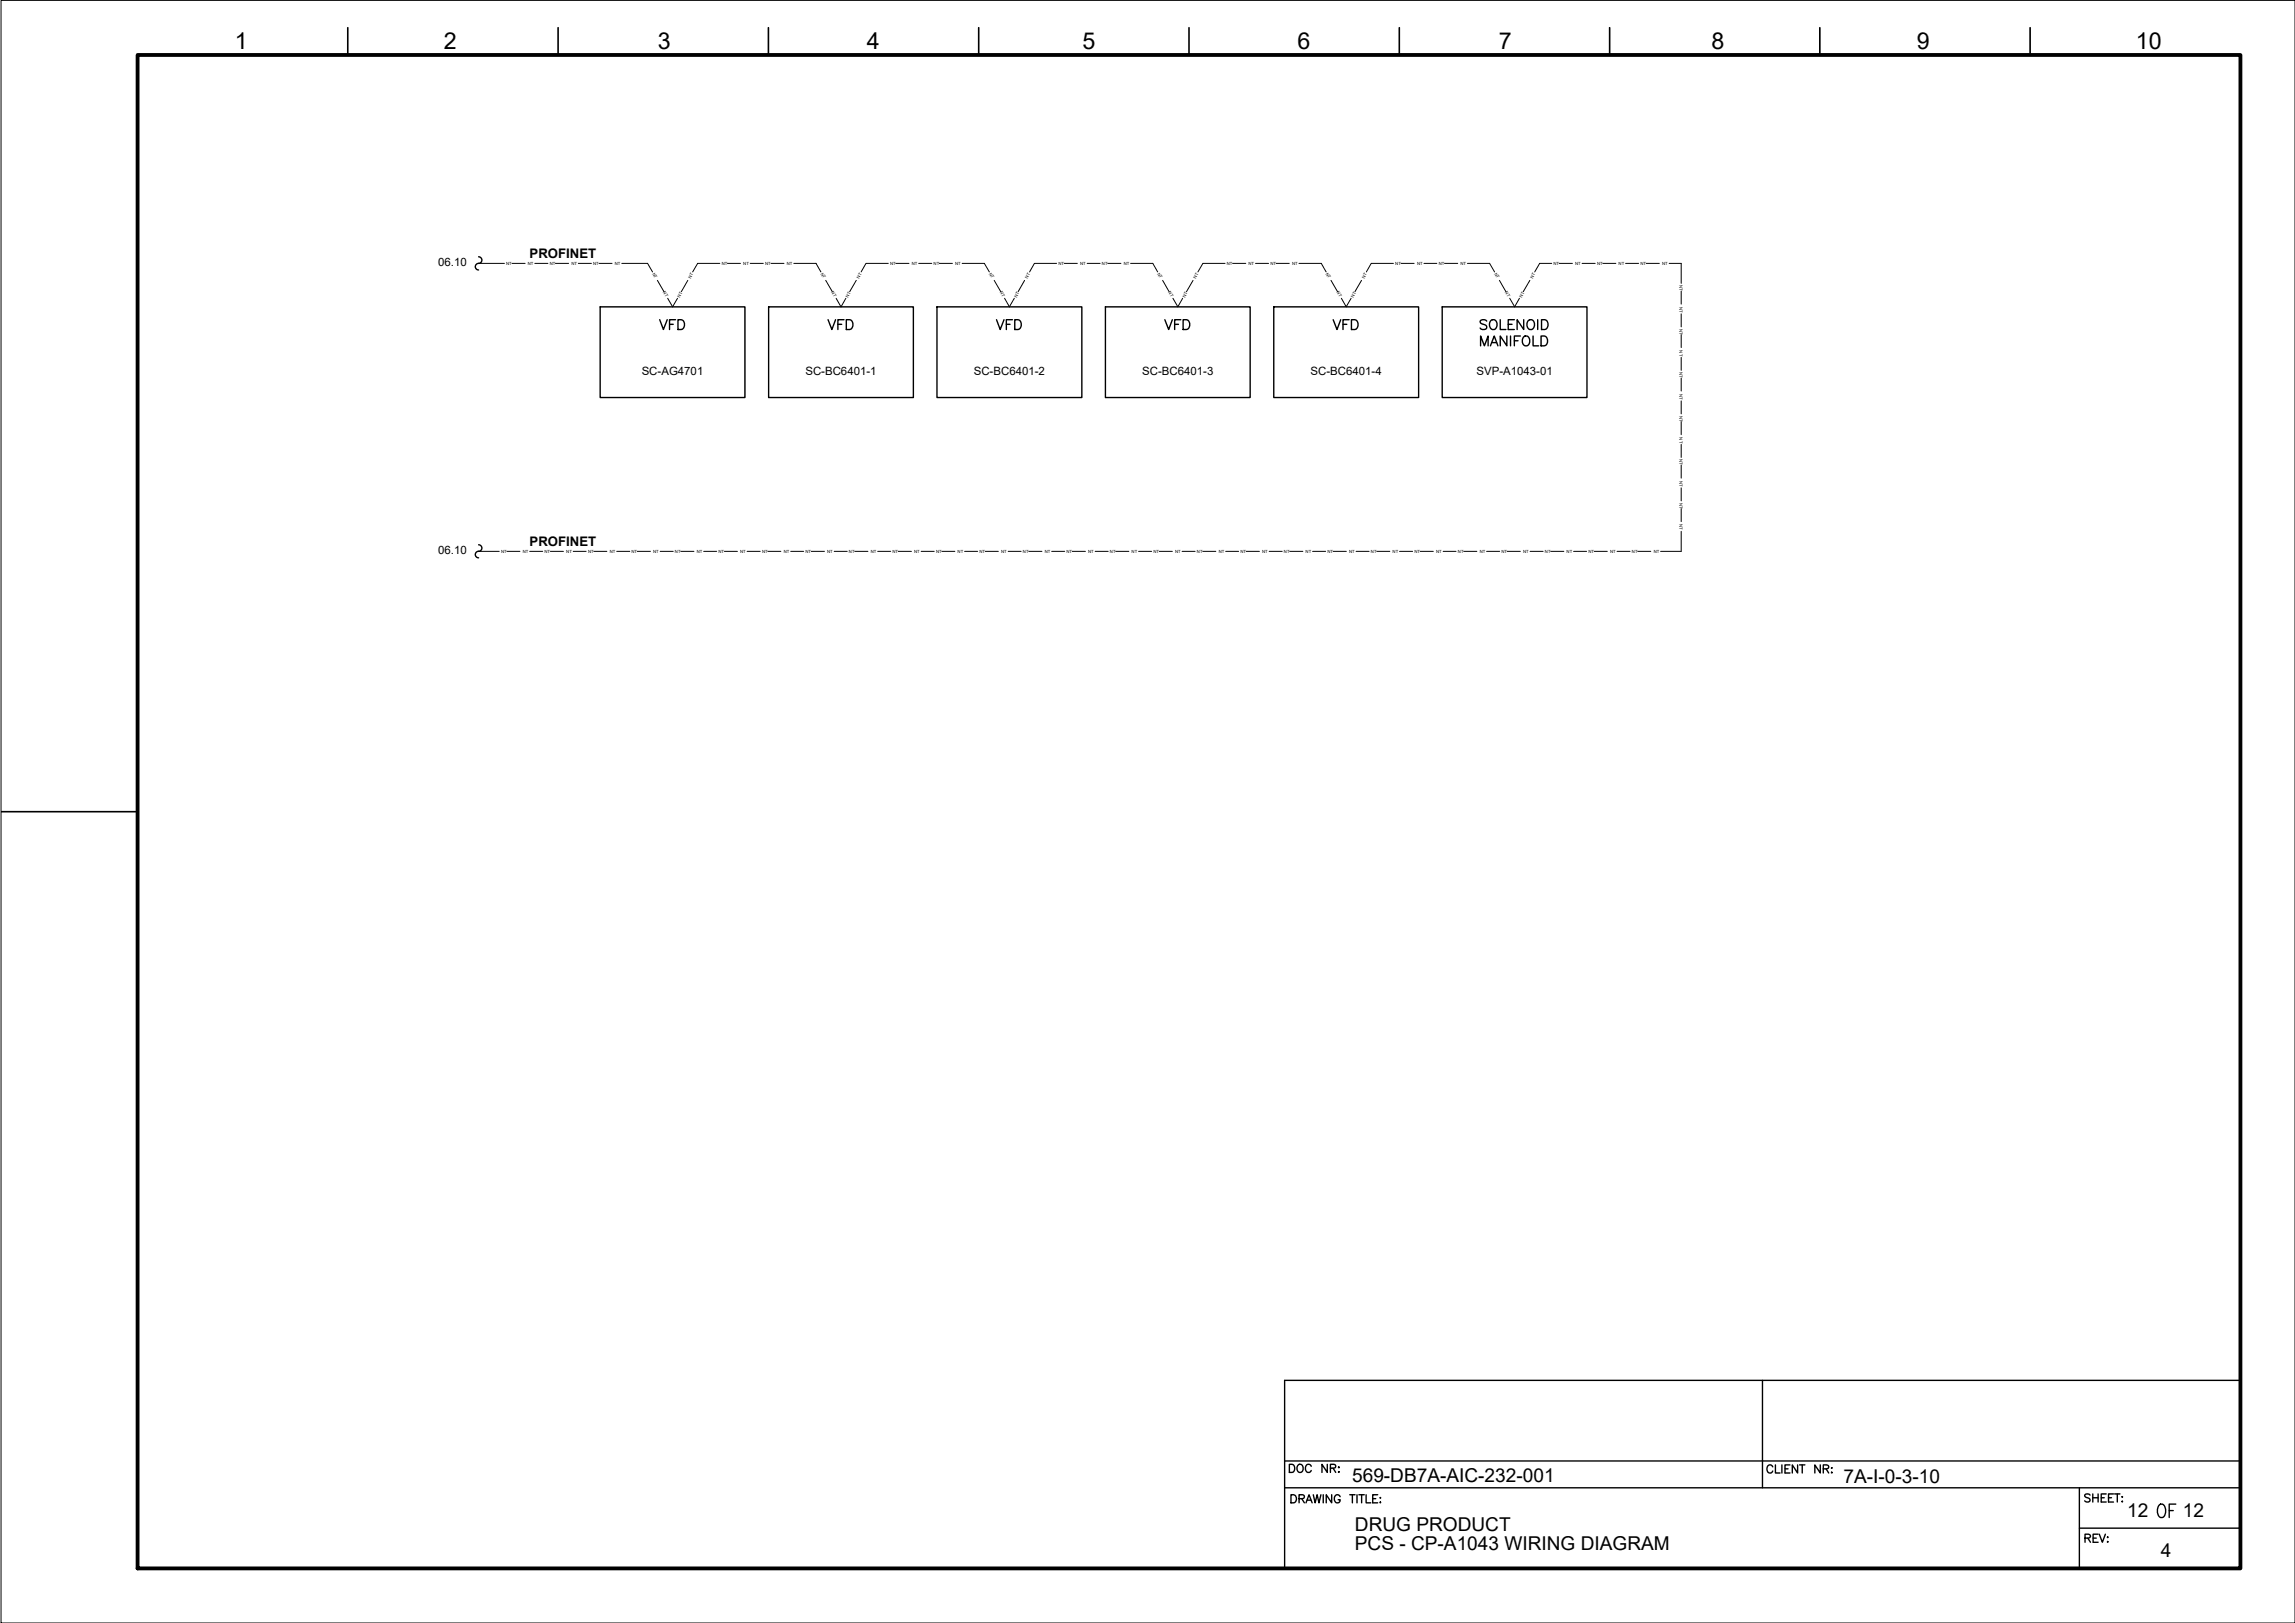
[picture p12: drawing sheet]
<svg xmlns="http://www.w3.org/2000/svg" width="420mm" height="297mm" viewBox="0 0 420 297" stroke-linecap="round" stroke-linejoin="round" font-family="sans-serif">
<defs><g id="words">
<text font-size="5.7" x="394.1" y="279">OF</text>
<g font-size="4.9">
<text x="119.9" y="61.4">VFD</text>
<text x="150.6" y="61.4">VFD</text>
<text x="181.7" y="61.4">VFD</text>
<text x="212.4" y="61.4">VFD</text>
<text x="243.1" y="61.4">VFD</text>
</g>
<g font-size="4.3">
<text x="43" y="9">1</text>
<text x="81.3" y="9">2</text>
<text x="120.5" y="9">3</text>
<text x="158.7" y="9">4</text>
<text x="198.2" y="9">5</text>
<text x="237.5" y="9">6</text>
<text x="274.4" y="9">7</text>
<text x="313.3" y="9">8</text>
<text x="350.9" y="9">9</text>
<text x="391" y="9">10</text>
</g>
<g font-size="3.5">
<text x="247.5" y="271.3">569-DB7A-AIC-232-001</text>
<text x="337.5" y="271.4">7A-I-0-3-10</text>
<text x="248.1" y="280.1">DRUG PRODUCT</text>
<text x="389.4" y="277.7">12</text>
<text x="399.6" y="277.7">12</text>
<text x="248.1" y="283.7">PCS - CP-A1043 WIRING DIAGRAM</text>
<text x="395.6" y="285">4</text>
</g>
<g font-size="2.4">
<text x="97" y="47.2">PROFINET</text>
<text x="97" y="99.9">PROFINET</text>
</g>
<g font-size="2.1">
<text x="80.2" y="48.6">06.10</text>
<text x="117.5" y="68.6">SC-AG4701</text>
<text x="147.4" y="68.6">SC-BC6401-1</text>
<text x="178.3" y="68.6">SC-BC6401-2</text>
<text x="209.1" y="68.6">SC-BC6401-3</text>
<text x="239.9" y="68.6">SC-BC6401-4</text>
<text x="270.3" y="68.6">SVP-A1043-01</text>
<text x="80.2" y="101.3">06.10</text>
</g>
<g font-size=".8">
<text x="92.7" y="48.5">NT</text>
<text x="96.6" y="48.5">NT</text>
<text x="100.6" y="48.5">NT</text>
<text x="104.6" y="48.5">NT</text>
<text x="108.6" y="48.5">NT</text>
<text x="112.6" y="48.5">NT</text>
<text x="119.4" y="50.1" transform="rotate(60 119.4 50.1)">NT</text>
<text x="121.4" y="53.5" transform="rotate(60 121.4 53.5)">NT</text>
<text x="126.4" y="51" transform="rotate(-59 126.4 51)">NT</text>
<text x="132.1" y="48.5">NT</text>
<text x="136.1" y="48.5">NT</text>
<text x="140.1" y="48.5">NT</text>
<text x="144.1" y="48.5">NT</text>
<text x="150.2" y="50.1" transform="rotate(61 150.2 50.1)">NT</text>
<text x="152.2" y="53.5" transform="rotate(61 152.2 53.5)">NT</text>
<text x="157.3" y="51" transform="rotate(-60 157.3 51)">NT</text>
<text x="162.9" y="48.5">NT</text>
<text x="166.9" y="48.5">NT</text>
<text x="170.9" y="48.5">NT</text>
<text x="174.9" y="48.5">NT</text>
<text x="181" y="50.1" transform="rotate(60 181 50.1)">NT</text>
<text x="183" y="53.5" transform="rotate(60 183 53.5)">NT</text>
<text x="188.1" y="51" transform="rotate(-59 188.1 51)">NT</text>
<text x="193.8" y="48.5">NT</text>
<text x="197.8" y="48.5">NT</text>
<text x="201.7" y="48.5">NT</text>
<text x="205.7" y="48.5">NT</text>
<text x="211.9" y="50.1" transform="rotate(61 211.9 50.1)">NT</text>
<text x="213.9" y="53.5" transform="rotate(61 213.9 53.5)">NT</text>
<text x="218.9" y="51" transform="rotate(-60 218.9 51)">NT</text>
<text x="224.6" y="48.5">NT</text>
<text x="228.6" y="48.5">NT</text>
<text x="232.6" y="48.5">NT</text>
<text x="236.5" y="48.5">NT</text>
<text x="242.7" y="50.1" transform="rotate(60 242.7 50.1)">NT</text>
<text x="244.7" y="53.5" transform="rotate(60 244.7 53.5)">NT</text>
<text x="249.8" y="51" transform="rotate(-59 249.8 51)">NT</text>
<text x="255.4" y="48.5">NT</text>
<text x="259.4" y="48.5">NT</text>
<text x="263.4" y="48.5">NT</text>
<text x="267.4" y="48.5">NT</text>
<text x="273.5" y="50.1" transform="rotate(60 273.5 50.1)">NT</text>
<text x="275.5" y="53.5" transform="rotate(61 275.5 53.5)">NT</text>
<text x="280.6" y="51" transform="rotate(-59 280.6 51)">NT</text>
<text x="284.4" y="48.5">NT</text>
<text x="288.4" y="48.5">NT</text>
<text x="292.4" y="48.5">NT</text>
<text x="296.3" y="48.5">NT</text>
<text x="300.3" y="48.5">NT</text>
<text x="304.3" y="48.5">NT</text>
<text x="307.5" y="52.2" transform="rotate(90 307.5 52.2)">NT</text>
<text x="124.5" y="54.5" transform="rotate(-60 124.5 54.5)">NT</text>
<text x="155.3" y="54.5" transform="rotate(-61 155.3 54.5)">NT</text>
<text x="186.1" y="54.5" transform="rotate(-60 186.1 54.5)">NT</text>
<text x="217" y="54.5" transform="rotate(-60 217 54.5)">NT</text>
<text x="247.8" y="54.5" transform="rotate(-61 247.8 54.5)">NT</text>
<text x="278.6" y="54.5" transform="rotate(-60 278.6 54.5)">NT</text>
<text x="307.5" y="56.2" transform="rotate(90 307.5 56.2)">NT</text>
<text x="307.5" y="60.2" transform="rotate(90 307.5 60.2)">NT</text>
<text x="307.5" y="64.1" transform="rotate(90 307.5 64.1)">NT</text>
<text x="307.5" y="68.1" transform="rotate(90 307.5 68.1)">NT</text>
<text x="307.5" y="72.1" transform="rotate(90 307.5 72.1)">NT</text>
<text x="307.5" y="76.1" transform="rotate(90 307.5 76.1)">NT</text>
<text x="307.5" y="80.1" transform="rotate(90 307.5 80.1)">NT</text>
<text x="307.5" y="84" transform="rotate(90 307.5 84)">NT</text>
<text x="307.5" y="88" transform="rotate(90 307.5 88)">NT</text>
<text x="307.5" y="92" transform="rotate(90 307.5 92)">NT</text>
<text x="307.5" y="96" transform="rotate(90 307.5 96)">NT</text>
<text x="91.7" y="101.2">NT</text>
<text x="95.7" y="101.2">NT</text>
<text x="99.7" y="101.2">NT</text>
<text x="103.7" y="101.2">NT</text>
<text x="107.7" y="101.2">NT</text>
<text x="111.6" y="101.2">NT</text>
<text x="115.6" y="101.2">NT</text>
<text x="119.6" y="101.2">NT</text>
<text x="123.6" y="101.2">NT</text>
<text x="127.6" y="101.2">NT</text>
<text x="131.6" y="101.2">NT</text>
<text x="135.5" y="101.2">NT</text>
<text x="139.5" y="101.2">NT</text>
<text x="143.5" y="101.2">NT</text>
<text x="147.5" y="101.2">NT</text>
<text x="151.4" y="101.2">NT</text>
<text x="155.4" y="101.2">NT</text>
<text x="159.4" y="101.2">NT</text>
<text x="163.4" y="101.2">NT</text>
<text x="167.4" y="101.2">NT</text>
<text x="171.4" y="101.2">NT</text>
<text x="175.3" y="101.2">NT</text>
<text x="179.3" y="101.2">NT</text>
<text x="183.3" y="101.2">NT</text>
<text x="187.3" y="101.2">NT</text>
<text x="191.3" y="101.2">NT</text>
<text x="195.2" y="101.2">NT</text>
<text x="199.2" y="101.2">NT</text>
<text x="203.2" y="101.2">NT</text>
<text x="207.2" y="101.2">NT</text>
<text x="211.2" y="101.2">NT</text>
<text x="215.1" y="101.2">NT</text>
<text x="219.1" y="101.2">NT</text>
<text x="223.1" y="101.2">NT</text>
<text x="227.1" y="101.2">NT</text>
<text x="231.1" y="101.2">NT</text>
<text x="235.1" y="101.2">NT</text>
<text x="239" y="101.2">NT</text>
<text x="243" y="101.2">NT</text>
<text x="247" y="101.2">NT</text>
<text x="251" y="101.2">NT</text>
<text x="255" y="101.2">NT</text>
<text x="259" y="101.2">NT</text>
<text x="262.9" y="101.2">NT</text>
<text x="266.9" y="101.2">NT</text>
<text x="270.9" y="101.2">NT</text>
<text x="274.9" y="101.2">NT</text>
<text x="278.8" y="101.2">NT</text>
<text x="282.9" y="101.2">NT</text>
<text x="286.8" y="101.2">NT</text>
<text x="290.8" y="101.2">NT</text>
<text x="294.8" y="101.2">NT</text>
<text x="298.8" y="101.2">NT</text>
<text x="302.7" y="101.2">NT</text>
</g>
</g></defs>
<!-- layer: G-TTLB-TTLB -->
<path d="M25.2 10.1h385v276.9h-385z" fill="none" stroke="#000" stroke-width=".7"/>
<!-- layer: G-TTLB-INDX -->
<path d="M63.7 5.1v5M102.2 5.1v5M140.7 5.1v5M179.2 5.1v5M217.7 5.1v5M256.2 5.1v5M294.7 5.1v5M333.2 5.1v5M371.7 5.1v5M.2 148.6h25" fill="none" stroke="#000" stroke-width=".3"/>
<!-- layer: LGSP IA4$0$LG_PLOT -->
<path d="M322.7 252.6v19.7M235.2 267.4h175M235.2 272.3h175M380.7 279.7h29.5M380.7 272.3v14.7M235.2 287h175" fill="none" stroke="#000" stroke-width=".25"/>
<!-- layer: LG_PLOT -->
<g fill="none" stroke="#000" stroke-width=".25">
<path d="M410.2 252.6h-175v34.4M236.1 268h.4a.8 .8 0 0 1 .5 .7 .8 .8 0 0 1-.5 .8h-.4zM236.3 273.6h.5a.78 .78 0 0 1 .6 .7 .78 .78 0 0 1-.6 .7h-.5zM237.7 268.1a.74 .74 0 0 1 .9 .5 .74 .74 0 0 1-.5 .9 .78 .78 0 0 1-.7-.6 .78 .78 0 0 1 .3-.8zM237.8 274.3l.9-.1 .1-.2-.1-.3-.2-.1h-.7v1.4M238.3 274.3l.5 .7M239.1 275l.5-1.4 .6 1.4M239.3 274.6h.7M240.1 268.4a.54 .54 0 0 0-.7-.4 .54 .54 0 0 0-.4 .6 .61 .61 0 0 0 .2 .8 .61 .61 0 0 0 .8-.1l.1-.2M240.4 273.6l.4 1.4 .3-1.4 .4 1.4 .3-1.4M242.3 273.6v1.4M243 268v1.5l-1-1.5v1.5"/>
<path d="M243.6 268.7l.8-.1 .1-.2v-.3l-.3-.1h-.6v1.5M243.8 273.6v1.4l-1-1.4v1.4M244.1 268.7l.4 .8M245 268.6h.2zM245 269.4h.2zM245.3 273.9a.54 .54 0 0 0-.6-.3 .54 .54 0 0 0-.4 .5 .61 .61 0 0 0 .2 .8 .61 .61 0 0 0 .8-.1v-.3h-.3M247.1 273.6h1M247.6 273.6v1.4M248.4 273.6v1.4M248.8 273.6h1M249.3 273.6v1.4M250.1 273.6v1.4h.9"/>
<path d="M251.3 274.3h.6M252.2 273.6h-.9v1.4h.9M252.6 274.1h.2zM252.7 274.9v.1zM324.5 268.5a.54 .54 0 0 0-.6-.4 .54 .54 0 0 0-.4 .6 .6 .6 0 0 0 .2 .8 .6 .6 0 0 0 .8-.1v-.2M325 268.1v1.5h.9M326.2 268.1v1.5M326.8 268.8h.5M327.7 268.1h-.9v1.5h.9M329.1 268.1v1.5l-1-1.5v1.5M329.5 268.1h.9M329.9 268.1v1.5"/>
<path d="M333.2 268.1v1.5l-.9-1.5v1.5M333.8 268.8l.8-.1 .2-.2-.1-.2-.3-.2h-.6v1.5M334.3 268.8l.5 .8M335.3 268.6v.1zM335.3 269.4v.2zM382.6 273.6a.55 .55 0 0 0-.5-.2 .55 .55 0 0 0-.4 .4l.2 .3 .6 .2 .1 .4a.63 .63 0 0 1-.9 0M383.1 273.4v1.5M383.1 274.1h1M384.1 273.4v1.5M384.7 274.1h.5M385.6 273.4h-.9v1.5h.9M386 274.1h.6"/>
<path d="M386.9 273.4h-.9v1.5h.9M387.1 273.4h1M387.6 273.4v1.5M388.5 274h.1zM388.5 274.8h.1zM381.7 281.5l.9-.1 .1-.3-.3-.3h-.7v1.5M382.2 281.5l.5 .8M383.2 281.5h.6M384.1 280.8h-.9v1.5h.9M384.3 280.8l.6 1.5 .5-1.5M385.8 281.4h.1zM385.9 282.1v.2z"/>
</g>
<!-- layer: PCS_NETWORK_CONTROL -->
<g fill="none" stroke="#000" stroke-width=".18">
<path d="M87.6 48.2h4.8M93.7 48.2h2.4M97.9 48.2h2.4M101.7 48.2h2.4M105.9 48.2h2.4M109.7 48.2h2.4M113.8 48.2h4.8l.9 1.6M120.4 51.3l1.2 2.1M122.2 54.6l.9 1.6M124 54.6l-.9 1.6M125.9 51.3l-1.2 2.1M131.8 48.2h-4.1l-.9 1.6"/>
<path d="M133.2 48.2h2.4M137.4 48.2h2.3M141.1 48.2h2.4M145.3 48.2h4.1l.9 1.6M151.2 51.3l1.2 2.1M153.1 54.6l.9 1.6 .9-1.6M156.8 51.3l-1.2 2.1M162.6 48.2h-4.1l-.9 1.6M164 48.2h2.4M168.2 48.2h2.4M172 48.2h2.4M176.1 48.2h4.1l.9 1.6"/>
<path d="M182 51.3l1.2 2.1M183.9 54.6l.9 1.6M185.7 54.6l-.9 1.6M187.6 51.3l-1.2 2.1M193.4 48.2h-4l-.9 1.6M194.8 48.2h2.4M199 48.2h2.4M202.8 48.2h2.4M207 48.2h4.1l.8 1.6M212.9 51.3l1.1 2.1M214.7 54.6l.9 1.6M216.5 54.6l-.9 1.6"/>
<path d="M218.4 51.3l-1.2 2.1M224.3 48.2h-4.1l-.9 1.6M225.7 48.2h2.4M229.8 48.2h2.4M233.6 48.2h2.4M237.8 48.2h4.1l.9 1.6M243.7 51.3l1.2 2.1M245.6 54.6l.9 1.6 .9-1.6M249.3 51.3l-1.2 2.1M255.1 48.2h-4.1l-.9 1.6M256.5 48.2h2.4M260.7 48.2h2.4"/>
<path d="M264.5 48.2h2.4M268.6 48.2h4.1l.9 1.6M274.5 51.3l1.2 2.1M276.4 54.6l.9 1.6M278.2 54.6l-.9 1.6M280.1 51.3l-1.2 2.1M284.1 48.2h-2.2l-.9 1.6M285.5 48.2h2.4M289.6 48.2h2.4M293.4 48.2h2.4M297.6 48.2h2.4M301.4 48.2h2.4"/>
<path d="M305.6 48.2h2.2v3.7M307.8 53.3v2.4M307.8 57.4v2.4M307.8 61.2v2.4M307.8 65.4v2.4M307.8 69.2v2.4M307.8 73.4v2.3M307.8 77.1v2.5M307.8 97.2v3.7h-3.8M307.8 81.3v2.4M307.8 85.1v2.4M307.8 89.3v2.4"/>
<path d="M307.8 93.1v2.4M87.6 100.9h3.8M92.8 100.9h2.4M97 100.9h2.4M100.8 100.9h2.3M104.9 100.9h2.4M108.7 100.9h2.4M112.9 100.9h2.4M116.7 100.9h2.4M120.9 100.9h2.4M124.6 100.9h2.4M128.8 100.9h2.4"/>
<path d="M132.6 100.9h2.4M136.8 100.9h2.4M140.6 100.9h2.4M144.8 100.9h2.3M148.5 100.9h2.4M152.7 100.9h2.4M156.5 100.9h2.4M160.7 100.9h2.4M164.4 100.9h2.5M168.6 100.9h2.4M172.4 100.9h2.4M176.6 100.9h2.4"/>
<path d="M180.4 100.9h2.4M184.6 100.9h2.3M188.3 100.9h2.5M192.5 100.9h2.4M196.3 100.9h2.4M200.5 100.9h2.4M204.3 100.9h2.4M208.4 100.9h2.4M212.2 100.9h2.4M216.4 100.9h2.4M220.2 100.9h2.4M224.4 100.9h2.4"/>
<path d="M228.2 100.9h2.4M232.3 100.9h2.4M236.1 100.9h2.4M240.3 100.9h2.4M244.1 100.9h2.4M248.3 100.9h2.4M252.1 100.9h2.3M256.2 100.9h2.4M260 100.9h2.4M264.2 100.9h2.4M268 100.9h2.4M272.2 100.9h2.4"/>
<path d="M275.9 100.9h2.4M280.1 100.9h2.4M283.9 100.9h2.4M288.1 100.9h2.4M291.9 100.9h2.4M296 100.9h2.4M299.8 100.9h2.4"/>
</g>
<!-- layer: I_DATA -->
<g fill="none" stroke="#000" stroke-width=".25">
<path d="M109.9 56.2h26.5v16.6h-26.5zM140.7 56.2h26.5v16.6h-26.5zM171.5 56.2h26.6v16.6h-26.6zM202.4 56.2h26.5v16.6h-26.5zM233.2 56.2h26.5v16.6h-26.5zM264 56.2h26.5v16.6h-26.5zM272.2 58.8a.68 .68 0 0 0-1.2 .1l.1 .3 .7 .2a.45 .45 0 0 1 .4 .4 .45 .45 0 0 1-.2 .4 .81 .81 0 0 1-1-.2M272.9 58.8a.67 .67 0 0 1 .7-.3 .67 .67 0 0 1 .5 .7v.4a.69 .69 0 0 1-.7 .7 .69 .69 0 0 1-.7-.7zM274.7 58.5v1.8h1M276.1 59.4h.7M277.2 58.5h-1.1v1.8h1.1M279 58.5v1.8l-1.3-1.8v1.8"/>
<path d="M279.7 58.8a.67 .67 0 0 1 .8-.3 .67 .67 0 0 1 .4 .7v.4a.69 .69 0 0 1-.7 .7 .69 .69 0 0 1-.7-.7zM281.5 58.5v1.8M282.2 58.5h.6a.96 .96 0 0 1 .6 .9 .96 .96 0 0 1-.6 .9h-.6zM271.1 63.3v-1.8l.7 1.8 .6-1.8v1.8M272.9 63.3l.7-1.8 .6 1.8M273.1 62.7h.9M275.9 61.5v1.8l-1.2-1.8v1.8M276.5 61.5v1.8M277.2 62.4h.7M278.3 61.5h-1.1v1.8M278.9 61.8a.66 .66 0 0 1 .7-.3 .66 .66 0 0 1 .5 .7 .78 .78 0 0 1-.2 .8 .78 .78 0 0 1-.9 .2 1.13 1.13 0 0 1-.1-1.4zM280.7 61.5v1.8h1"/>
<path d="M282.1 61.5h.6a.97 .97 0 0 1 .6 .9 .97 .97 0 0 1-.6 .9h-.6z"/>
</g>
<!-- layer: I_El_CTRL -->
<path d="M87.6 47a.64 .64 0 0 1 .6 .8 .64 .64 0 0 1-.8 .5 .6 .6 0 0 0-.4 .6 .6 .6 0 0 0 .6 .5M87.6 99.7a.6 .6 0 0 1 .6 .6 .6 .6 0 0 1-.6 .6M87.6 100.9a.6 .6 0 0 0-.6 .6 .6 .6 0 0 0 .6 .6" fill="none" stroke="#000" stroke-width=".25"/>
<!-- layer: VP -->
<path d="M.2 .1h420v296.9h-420z" fill="none" stroke="#000" stroke-width=".18"/>
<use href="#words"/>
</svg>
